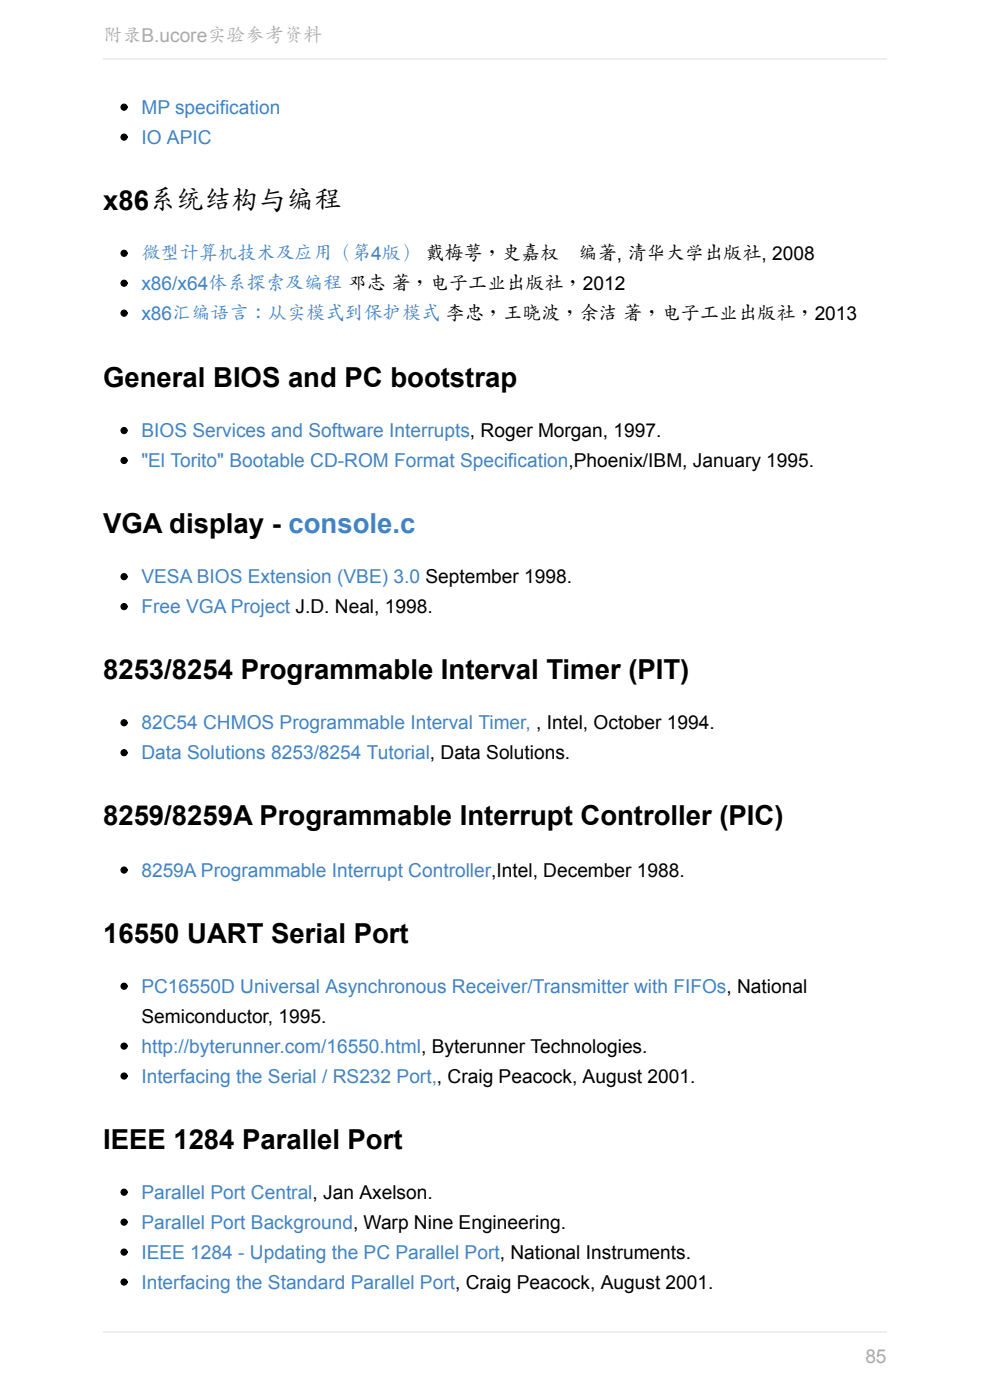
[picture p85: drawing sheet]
<svg xmlns="http://www.w3.org/2000/svg" width="210mm" height="297mm" viewBox="0 0 210 297" stroke-linecap="round" stroke-linejoin="round" font-family="sans-serif">
<defs><g id="words">
<g font-size="5.8">
<text x="21.9" y="44.5">x86系统结构与编程</text>
<text x="21.9" y="82.1">General BIOS and PC bootstrap</text>
<text x="21.9" y="113.1">VGA display - console.c</text>
<text x="21.9" y="144.1">8253/8254 Programmable Interval Timer (PIT)</text>
<text x="21.9" y="175">8259/8259A Programmable Interrupt Controller (PIC)</text>
<text x="21.9" y="199.9">16550 UART Serial Port</text>
<text x="21.9" y="243.6">IEEE 1284 Parallel Port</text>
</g>
<g font-size="4.1" fill="#aaa">
<text x="21.9" y="8.9">附录B.ucore实验参考资料</text>
<text x="183.6" y="289.1">85</text>
</g>
<g font-size="4.1" fill="#4183c4">
<text x="30" y="24.1">MP specification</text>
<text x="30" y="30.5">IO APIC</text>
<text x="30" y="55.1">微型计算机技术及应用（第4版） 戴梅萼，史嘉权</text>
<text x="30" y="61.5">x86/x64体系探索及编程 邓志 著，电子工业出版社，2012</text>
<text x="30" y="67.8">x86汇编语言：从实模式到保护模式 李忠，王晓波，余洁 著，电子工业出版社，2013</text>
<text x="30" y="92.7">BIOS Services and Software Interrupts, Roger Morgan, 1997.</text>
<text x="30" y="99.1">&quot;El Torito&quot; Bootable CD-ROM Format Specification,Phoenix/IBM, January 1995.</text>
<text x="30" y="123.7">VESA BIOS Extension (VBE) 3.0 September 1998.</text>
<text x="30" y="130.1">Free VGA Project J.D. Neal, 1998.</text>
<text x="30" y="154.7">82C54 CHMOS Programmable Interval Timer, , Intel, October 1994.</text>
<text x="30" y="161.1">Data Solutions 8253/8254 Tutorial, Data Solutions.</text>
<text x="30" y="186">8259A Programmable Interrupt Controller,Intel, December 1988.</text>
<text x="30" y="210.6">PC16550D Universal Asynchronous Receiver/Transmitter with FIFOs, National</text>
<text x="30" y="223.3">http://byterunner.com/16550.html, Byterunner Technologies.</text>
<text x="30" y="229.7">Interfacing the Serial / RS232 Port,, Craig Peacock, August 2001.</text>
<text x="30" y="254.3">Parallel Port Central, Jan Axelson.</text>
<text x="30" y="260.7">Parallel Port Background, Warp Nine Engineering.</text>
<text x="30" y="267">IEEE 1284 - Updating the PC Parallel Port, National Instruments.</text>
<text x="30" y="273.4">Interfacing the Standard Parallel Port, Craig Peacock, August 2001.</text>
</g>
<g font-size="4.1">
<text x="122.7" y="55.1">编著, 清华大学出版社, 2008</text>
<text x="30" y="217">Semiconductor, 1995.</text>
</g>
</g></defs>
<g fill="#000" stroke="#000" stroke-width=".25">
<circle cx="26.3" cy="22.7" r=".63"/>
<circle cx="26.3" cy="29.1" r=".63"/>
<circle cx="26.3" cy="53.7" r=".63"/>
<circle cx="26.3" cy="66.4" r=".63"/>
<circle cx="26.3" cy="60.1" r=".63"/>
<circle cx="26.3" cy="91.3" r=".63"/>
<circle cx="26.3" cy="97.7" r=".63"/>
<circle cx="26.3" cy="122.3" r=".63"/>
<circle cx="26.3" cy="128.7" r=".63"/>
<circle cx="26.3" cy="159.7" r=".63"/>
<circle cx="26.3" cy="153.3" r=".63"/>
<circle cx="26.3" cy="184.6" r=".63"/>
<circle cx="26.3" cy="209.2" r=".63"/>
<circle cx="26.3" cy="221.9" r=".63"/>
<circle cx="26.3" cy="228.3" r=".63"/>
<circle cx="26.3" cy="259.3" r=".63"/>
<circle cx="26.3" cy="252.9" r=".63"/>
<circle cx="26.3" cy="265.6" r=".63"/>
<circle cx="26.3" cy="272" r=".63"/>
</g>
<path d="M21.9 12.6h166.2M21.9 282.6h166.2" fill="none" stroke="#eee" stroke-width=".25"/>
<use href="#words"/>
</svg>
